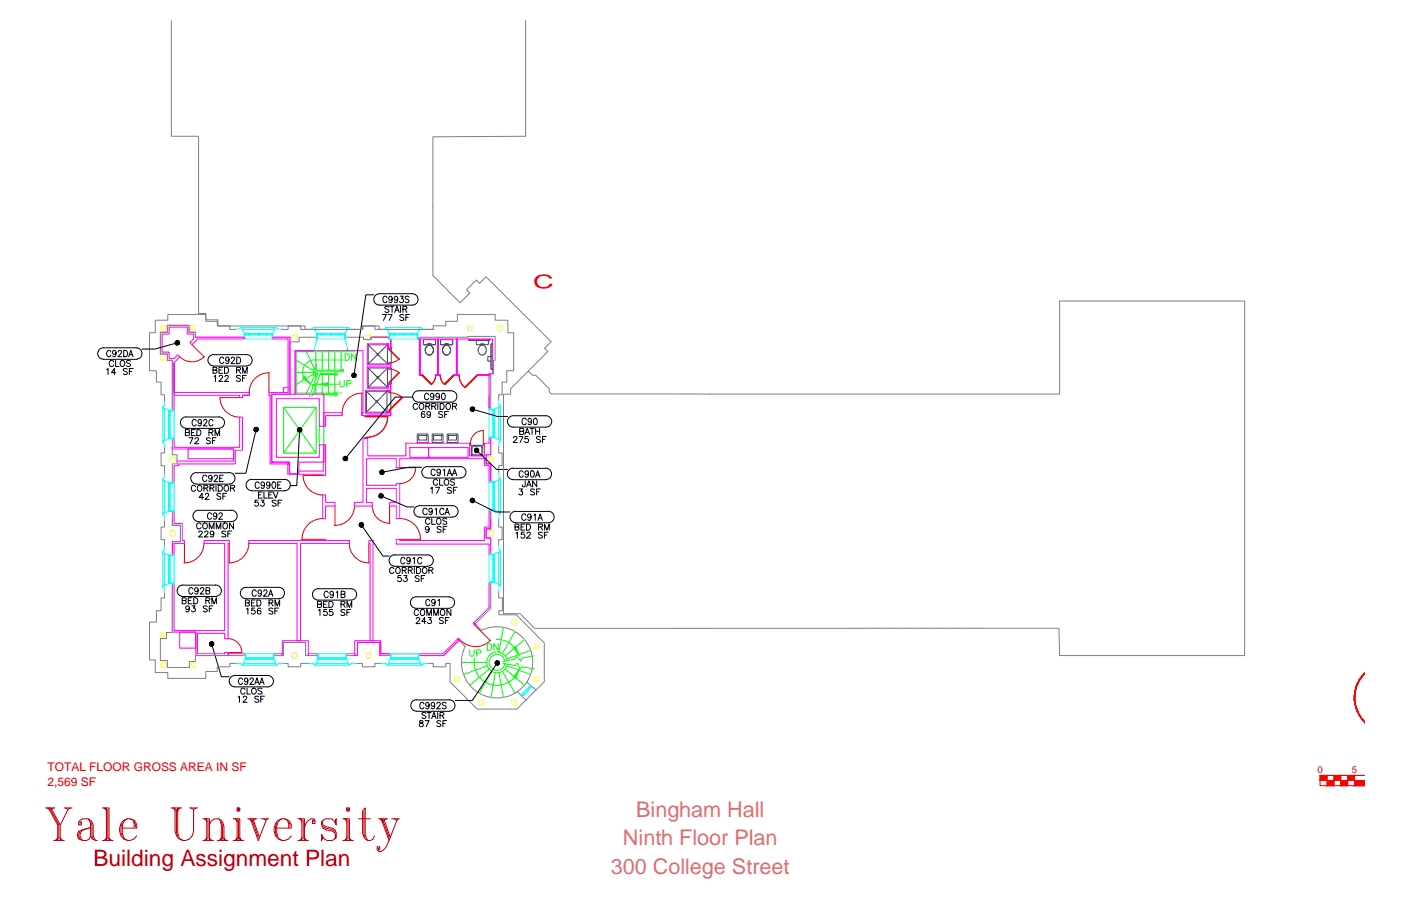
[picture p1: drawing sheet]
<svg xmlns="http://www.w3.org/2000/svg" width="432mm" height="279mm" viewBox="0 0 432 279" stroke-linecap="round" stroke-linejoin="round" font-family="sans-serif">
<defs><g id="words">
<text font-size="7" fill="#b80000" x="28.8" y="266.9">Building Assignment Plan</text>
<g font-size="6.6" fill="#dd6e6e">
<text x="196.1" y="252">Bingham Hall</text>
<text x="192" y="260.7">Ninth Floor Plan</text>
<text x="188.3" y="269.4">300 College Street</text>
</g>
<g font-size="3.7" fill="#f00">
<text x="14.6" y="237.7">TOTAL FLOOR GROSS AREA IN SF</text>
<text x="14.7" y="242.3">2,569 SF</text>
</g>
<g font-size="3" fill="#f00">
<text x="406" y="238.4">0</text>
<text x="416.7" y="238.4">5</text>
</g>
</g></defs>
<!-- layer: 0 -->
<g fill="#000" stroke="#000" stroke-width=".31">
<path d="M64.6 198.8l.2 .3 .4-.5zM65.2 198.6l-.1 .6-.3-.1zM65.2 198.6l-.1 .6h.3z"/>
<path d="M64.8 198.1l.4 .5-.1-.7zM64.8 198.1l.4 .5-.6-.2zM64.6 198.4v.4l.6-.2z"/>
<path d="M65.2 198.6l.2 .6 .3-.2zM65.2 198.6l.7 .1-.2 .3zM65.2 198.6l.7 .1v-.3z"/>
<path d="M65.2 198.6l.7-.2-.2-.3zM65.4 197.9l.3 .2-.5 .5zM65.1 197.9l.1 .7 .2-.7z"/>
</g>
<path d="M65.4 199.2l2.8 9.5h2.4" fill="none" stroke="#000" stroke-width=".31"/>
<!-- layer: A-WALL-INT -->
<g fill="none" stroke="#f0f" stroke-width=".31">
<path d="M49.4 102.5h2.2v-2.2h6.7v2.2h1.9v1.5h15.1v.5h-14.4l-1.7 1.8-.7-.7 1.2-1.1v-1.5h-2v-2.1h-5.6v2.1h-2.1v5.6h2.1v2h1.6l1.1-1.2 .6 .7-1.7 1.7v14.7h-.6v-15.4h-1.5v-1.9h-2.2zM84.1 104h5.3v17.6h-5.6v20.9h5.5v.6h-6v-21.2h-.4v-.9h5.9v-16.5h-4.7zM88.8 119.6h-1.4v1.4M89.4 105.4v16.2M96.9 108.1h-5.9v13.5v-13.5h20.9v19.2M107.1 107.7v.4M113.2 104.7h1.1v-.7h5.6h-5.6v.7M119.4 106.3v1h.3M119.7 106h-6.5v6.6h6.5v-.3h.8v1.2h-.8v-.3h-6.5v6.5h6.5v-1.3h.8v2.2h-.8v-.3h-7v7.1h6.9v-.3h.9v1.1h-7.1M119.7 118.6h.6v1.9h-.6M119.7 106v1.3h.8h-.8zM119.9 104v.5h.6h-.6z"/>
<path d="M120.3 104.5v2.8M120.3 112.3v1.2M120.5 104.5v2.8v-2.8M121.8 104.5h7v-.5v.5h23v10.7h-.6M129.3 115.7v-.1v.1M129.3 104.5v11.1h.1v-11.1v11.1h-.1zM129.3 115.6h.7v.1h-.7M134.3 115.6h1.4v.1h-1.4v-.1v.1h1.4v-.1zM134.3 115.6h.6M134.3 115.7h.6M134.9 104.5v11.1h.2v-11.1v11.1h-.2zM139.9 115.6l1.6-.1v.2h-1.6v-.1v.1h1.6v-.2z"/>
<path d="M139.9 115.7h.9M140.7 104.5v11h.1v-11v11h-.1zM140.8 115.5l-.9 .1M147.2 115.5h3.5h-3.5v.2h3.5h-3.5zM151.2 115.2h-.5v.9M151.2 115.2h-.5v10.5l.5 .3M151.2 115.2v.1M53.1 135.3h.6v2.7h20.2v-9.4h.8v10.2h-2.2v4.3h-17.4v.5h-1.4v5.2h-.6M53.1 138.5v-.5v.5h18.9v3.7h-17.4v.9M53.7 121h23.2v.9h-2.2v.7h-.8v-.7h-20.2zM58 138.5h14v3h-14zM76.9 121v.9h-2.2"/>
<path d="M83.8 121.6h16v9.9h-1.4v-8.5h-13.2v18h13.2v-3.9h1.4v5.4h-7.7v3.6h-2.8v-3.6h-5.5zM99.8 127.3h5.7v.9h-5.1v3.3h-.6zM105.5 127.3v.7M111.5 128.2v-.9h.4h-.4v.9h1.9M111.9 135.2h1.5v5.4h11.7v-3.9h19.6v3.9h4.6v-3.9h1.4v-1.7h.5v5.2h-1.4v2.9h1.4v5.4h-.5v-4.9h-1.4v-2.1h-26.1v2.7h-1.1v-2.7h-9.1v8.2h9.1v-.5h1.1v10.7h-1.1v-3.8h-2v-1.2h2v-4.3h-9.1v4.3h1.8v1.2h-5.5v-1.2h2.6zM113.4 128.2h.1M119.6 127.2h.7v.8l-7.1 .2M119.6 127.1h.9M126.3 138h5.8v3h-5.8zM132.1 138h12.2v3h-12.2zM150.7 122.1v4M53.1 157.7h.6v3.7h2.5v5.3h.6v.9h-3.1v3.6h-.6v-4.2h2.5v-5h-2.5"/>
<path d="M83.8 142.5h.7M88.7 143.1v3.1h10.8v.4h.9v-9.5h-.6l-.2 8.2h-7.5M89.3 143.1h-.6h.6v3M99.5 152.6h.9v2.3h2.8v1.2h-2.8v3.9h-.9zM131.6 141.5h.1M150.7 157.3v5.2h-1.4v4.2h-26.1v-.4h-1.1v1.5h28.6v3M151.2 157.3v5.8h-1.4v2.8h1.4M151.2 140.2h-1.4v2.9h1.4v5.4M62.9 166.7h7.8v.9h-.4v29.4h-1.1v-1.7h-8.3v6.3h8.3v-.4h1.1v1h-9.9v-7.3h-7.3v-14.9h.6v14.4h15.5v-26.8h-6.3zM96.9 166.7h3.5v-.4h-.9v.4h-22.8v.9h14.9v30h1v-30h15.1v-.9h-7.3M113.7 166.7h1.3v30.9h-.9v-30h-.4zM114.1 166.7h.9"/>
<path d="M151.2 179.7h-.5v7.7l-4.6 4.7 .4 .3M151.2 160.2v2.9h-1.4v2.8h1.4v4.9M55.4 194.9h5v5h-5zM87.3 198.1v4.1h-.3v-4.6h8v4.6v-.6h2.9v.6M90.7 198.1h3.5v4.1M141.1 197l.2-.2 .8 .8-.3 .2zM145.8 192.3l.3-.2 .7 .7-.2 .3zM70.3 202.2v-.6h5.3v.6M84.4 202.2v-.6h2.6v.6M106.8 202.2v-.6h2.5v.6M117.4 201.6h2.9v.6M117.4 201.7v-4.1h-8.1v4.6h.9v-4.1h6.8v4.1h.4"/>
<path d="M117.4 201.6h11.7M129.1 201.6h7.4l4.6-4.6 .4 .4-4.8 4.8h-7.6z"/>
</g>
<!-- layer: A-FLOR-PFIX -->
<g fill="none" stroke="#00f" stroke-width=".31">
<path d="M113.5 113.5h6.2M113.5 112.3h6.2M113.5 106.3h5.9l-2.7 2.8M116.3 116.3l-2.8-2.8v5.9l2.8-2.7M116.3 109.1l-2.8-2.8v6l2.8-2.8M116.7 116.7l2.7 2.7M116.7 109.5l2.8 2.8M119.4 113.5h1.2v4.9h-1.2zM119.4 107.3h1.2v5h-1.2zM119.5 113.5l-2.8 2.8M119.7 118.4h-.3v1h-5.9M131.1 108l.1 .5"/>
<path d="M131.1 108.5l.7 .9M131.1 107.4l-.1 .6M131.8 106.6l-.6 .8M131.9 106.6h.9M131.9 106.1l2.1 .2 .2-.2v-1.2l-.2-.2h-3.3l-.2 .2 .2 1.4 2.1-.2M132.8 106.6l.7 .8M132.8 109.4h-.9M133.5 107.4v1.2l-.7 .8M136.5 107.4v1.2M136.5 108.6l.7 .8M137.2 109.4h.9M137.2 106.1l2.1 .2 .2-1.4-.2-.2h-3.3l-.2 .2 .2 1.4 2.1-.2"/>
<path d="M138.5 106.9l.3 .5M138.5 106.9l-.6-.4h-.4l-.6 .3-.4 .6M138.5 109l-.4 .4M138.8 107.4l.1 .6M138.8 108.5l-.3 .5M138.8 108v.5M144.3 104.7l.4 .3h6M144.4 104.5v.2M144.6 104.7l6.1 .1M144.6 104.5v.2M147.4 107.4v1l.4 .6M147.7 106.9l.5-.3 .6-.1 .6 .3 .4 .6"/>
<path d="M147.7 109l.4 .4M147.8 106.9l-.3 .5M148.2 109.4h.9M148.2 106.1l2.1 .2 .2-.2v-1.2l-.2-.2h-3.3l-.2 .2 .2 1.4 2.1-.2M149.8 107.4l.1 .6M149.8 108.5l-.7 .9M149.8 108v.5M150.8 104.7l-.1 .1M150.8 104.5v.2M151 104.7l-.3 .3M151 104.5v.2M151.3 110h-.9v1.4h.9"/>
<path d="M151.7 114h.1M151.8 106.2l-.3 .1 .1 7.4h.2M151.8 105.9l-.3 .1-.2 .3v7.4l.3 .3M112.9 120.6l3 3.1M112.9 120.6v6.5M112.9 127.1h6.7M112.9 120.6h6.8M115.9 124.1l-3 3M116.3 124.1l3 3M119.3 120.6h1.2v6.5h-1.2zM119.3 120.6l-3 3.1M119.4 120.6h.1"/>
<path d="M128.6 134.2l.3-.4h2.7l.3 .4M128.6 134.2v2.3h3.4v-2.3M131.3 134.3l.2 .2v1l-.2 .2M131.3 134.3h-2.1l-.2 .2 .1 1.2h2.2M133.2 134.2l.3-.4 2.9 .1 .2 .3v2.3h-3.4v-2.3M133.8 134.3l-.2 .2 .2 1.2M133.8 134.3h2.2M133.8 135.7h2.2M135.9 134.3l.2 .2v1l-.2 .2M140.7 134.5l-2.3-.2-.2 .2 .1 1.2h2.2l.2-.2M140.7 134.5v1M140.8 133.8l.4 .4v2.3h-3.4v-2.3"/>
<path d="M140.8 133.8h-2.7l-.3 .4M145.2 137.3h3.6v3.2h-3.6zM145.5 138.1v2.1M148 137.6l.5 .5M148 137.6h-2l-.5 .5M148.5 138.1v2.1M145.2 140.2h3.6"/>
<circle cx="116.5" cy="116.4" r=".28"/>
<circle cx="116.5" cy="109.3" r=".28"/>
<circle cx="116.1" cy="123.8" r=".28"/>
<circle cx="147.1" cy="138.8" r=".19"/>
</g>
<!-- layer: A-DOOR -->
<g fill="none" stroke="#f00" stroke-width=".31">
<path d="M59.2 106.3l3.7 3.8M63 109.9a5.3 5.3 0 0 1-7.6 .1M82.9 115v6M83 115a6 6 0 0 0-6.2 6M119.8 113.5l.2 .3zM119.8 111.9l.2 .4zM119.8 107.3l.2 .3zM119.8 118.1l.2 .3zM120 113.8l1.6 .3 1.4 .9M123 114.9l-3.1 3.1 .1 .1 3.1-3.1M123 110.7l-1.4 .9-1.6 .3M123.1 110.7l-3.1-3.1-.1 .2 3.1 3.1"/>
<path d="M130 115.7l.2-.1 2.8 2.9zM134.3 115.7l-.4 1.6-1 1.3M135.7 115.7l.3 1.6 1 1.3M139.9 115.6l-2.8 3zM141.5 115.7l.4 1.8 .6 1.1 .8 1M143.2 119.5l4-3.8-.1-.1-3.9 3.9 3.9-3.9 .1 .1zM67.8 122.4a6 6 0 0 0 6 6.2M67.8 122.6h6.1M111.5 121.3v6M111.7 121.2a6 6 0 0 0-6.2 6.1M112.4 135.2v-.3h.7v.3M112.4 128.2v.3h.7v-.3"/>
<path d="M113.1 128.5h6.4M119.5 128.3a6.4 6.4 0 0 1-6.4 6.6M119.8 126.6h.3v.5h-.3zM119.8 120.6h.3v.5h-.3zM120.1 121.1l1.8 .3 2.2 1.2M123.9 122.5l-4 4 .2 .1 4-4M144.7 136.7h.4v.5h-.4M149 132.8v3.9M149.1 132.8a3.9 3.9 0 0 0-4.1 3.9M149.3 136.7h-.3v.5h.3M93.4 146.4a6 6 0 0 0 6 6.2M93.5 146.6h6"/>
<path d="M99.4 159.9a6.4 6.4 0 0 0-6.3 6.6M103.2 156v6.1M109.2 156a6 6 0 0 1-6.2 6M114.8 156a5.3 5.3 0 0 0 5.4 5.4M120.1 156.1v5.3M123.2 144.2h4.9M123.2 159.9a6.4 6.4 0 0 1 6.4 6.6M128.1 144a4.9 4.9 0 0 1-4.9 5.1M56.8 167.6v6M62.9 167.6a6 6 0 0 1-6.3 6M70.7 167.6v6M76.7 167.6a6 6 0 0 1-6.2 6"/>
<path d="M93.1 166.3h6.4M107.6 167.6a6 6 0 0 0 6.3 6M113.7 167.6v6M123.3 166.3h6.4M70.3 197a4.3 4.3 0 0 1 4.2 4.3M146.6 193.1l4.5 4.5M151.2 197.4a6.4 6.4 0 0 1-9.1 .2M70.3 201.2h4.3"/>
</g>
<!-- layer: A-FLOR-STRS -->
<g fill="none" stroke="#0f0" stroke-width=".31">
<path d="M91.3 114.8h5.5M91.3 111.1l5.3 3.2M94.3 108.1l2.7 5.8M96.6 113.9h.8v.8h-.8zM96.6 115h.8v.7h-.8zM96.6 115.4l-5.3 3.2M96.8 114.7v.3M97 115.7l-2.7 5.9M97 111a3.8 3.8 0 0 0-3.3 5.5M97.1 111h8.9M97.2 114.7v.3M97.4 108.1v5.8v-1.5"/>
<path d="M97.4 118.5h.1M97.4 115.7v1.2M97.4 118.8v2.8M97.4 114.5h7.7M97.4 115.5h.5M97.4 115.2h.5M98.1 114.9l-1.2 3.1 .5 .5-1.3 .2 .4 .5-1.1 3.1M98.6 115.5h4.6v6.1h-3.4M98.7 115.2h4.5M98.8 114.9l-1.2 3.3 .4 .4-1.2 .3 .4 .5-1.1 2.9M99.3 108.1v6.1M99.3 115.5v6.1"/>
<path d="M101.2 108.1v6.1M101.2 115.5v6.1M103.2 115h.7v.7h-.7zM103.2 108.1v6.1M105.1 113.9h.8v.8h-.8zM105.1 108.1v6.1h-7.7M106.1 117.3v1.5l-.6 .6-.4-.2-.3-.4v-1.4M106.4 109.1h.6a1.07 1.07 0 0 1 .7 1 1.07 1.07 0 0 1-.7 1h-.6zM106.9 118.4l1.2-.2v-.7l-1.3-.2 .1 2M109.2 108.5h-17.9v12.7h4.5M109.7 109.1v2l-1.3-2v2M87.4 125.6l10 14.1v-14.1l-10 14.1"/>
<path d="M87.4 125.6v14.1M87.4 139.7h10M87.4 125.6h10M96.5 121.2h8.8M98.4 131.5v5.6M99.8 131.5v5.6M99.8 121.8h3.4M103.2 121.3h.7v.7h-.7z"/>
</g>
<!-- layer: A-COLS -->
<g fill="none" stroke="#ff0" stroke-width=".31">
<path d="M49.6 109.7h1.5v1.4h-1.5zM49.6 100.5h1.5v1.5h-1.5zM58.8 100.5h1.4v1.5h-1.4zM90.1 103.3h1.4v1.4h-1.4zM112.9 103.3h1.4v1.4h-1.4zM144.2 100.5h1.4v1.5h-1.4zM153.3 100.5h1.4v1.5h-1.4zM52.4 141h1.4v1.4h-1.4zM150.6 141h1.4v1.4h-1.4zM52.4 163.8h1.4v1.4h-1.4zM150.6 163.8h1.4v1.4h-1.4zM49.6 195.1h1.5v1.4h-1.5z"/>
<path d="M49.6 204.2h1.5v1.4h-1.5zM58.8 204.2h1.4v1.4h-1.4zM90.1 201.5h1.4v1.3h-1.4zM112.9 201.5h1.4v1.3h-1.4z"/>
</g>
<!-- layer: A-GLAZ -->
<g fill="none" stroke="#0ff" stroke-width=".31">
<path d="M74 101.4l-1.4 .2M74.4 101h10.6M74.7 101.4l.7 1.4v1.7h8.5v-1.7l.7-1.4M74.7 101.4l-.4-.4-.3 .4M74.7 101.6h9.9M75.3 102.8h.1v1.7h-.1zM75.4 102.8h.2v.5h-.2zM75.6 103.1h1.2M75.6 102.8h8.1M75.6 103.3h8.1M76.8 102.8h.2v.5h-.2zM77 103.1h2.6"/>
<path d="M79.6 102.8h.1v.5h-.1zM79.7 103.1h2.6M82.3 102.8h.2v.5h-.2zM82.5 103.1h1.2M83.7 102.8h.2v.5h-.2zM83.9 102.8h.2v1.7h-.2zM85.3 101.4l-.3-.4-.4 .4M85.3 101.4l1.5 .2M96.3 101.4l-1.4 .2M96.7 101h10.6M97.1 101.4l.7 1.4v1.7h8.5v-1.7l.7-1.4M97.1 101.4l-.4-.4-.4 .4"/>
<path d="M97.1 101.6h9.9M97.6 102.8h.2v1.7h-.2zM97.6 104.5l-.7 3.6M97.8 102.8h.1v.5h-.1zM97.9 103.1h1.3M97.9 102.8h8.2M97.9 103.3h8.2M99.2 102.8h.1v.5h-.1zM99.3 103.1h2.6M101.9 102.8h.2v.5h-.2zM102.1 103.1h2.6M104.7 102.8h.1v.5h-.1z"/>
<path d="M104.8 103.1h1.3M106.1 102.8h.2v.5h-.2zM106.3 102.8h.2v1.7h-.2zM106.5 104.5l.6 3.2M107.7 101.4l-.4-.4-.3 .4M107.7 101.4l1.4 .2M118.7 101.4l-1.4 .2M119.1 101h10.6M119.4 101.4l.5 1.4h.2v1.7h8.5v-1.7h.2l.5-1.4M119.4 101.4l-.4-.4-.3 .4M119.4 101.6h9.9M119.9 102.8h.2v1.7h-.2z"/>
<path d="M120.1 102.8h.2v.5h-.2zM120.3 103.1h1.2M120.3 102.8h8.1M120.3 103.3h8.1M121.5 102.8h.2v.5h-.2zM121.7 103.1h2.6M124.3 102.8h.1v.5h-.1zM124.4 103.1h2.6M127 102.8h.2v.5h-.2zM127.2 103.1h1.2M128.4 102.8h.2v.5h-.2zM128.6 102.8h.2v1.7h-.2z"/>
<path d="M130 101.4l-.3-.4-.4 .4M130 101.4l1.4 .2M50.2 125.6v10.6M50.5 125.2l-.3 .2 .1 .5 1.6 .7h1.8v8.6h-1.8l-1.2 .7h-.4l-.1 .5 .3 .2M50.5 136.6l.2 1.4M50.7 123.8l-.2 1.5M50.7 125.9v10M51.9 135.2h1.8v.1h-1.8zM51.9 126.5h1.8v.1h-1.8zM51.9 135h.5v.2h-.5zM51.9 133.5h.5v.3h-.5zM51.9 128.1h.5v.2h-.5z"/>
<path d="M51.9 126.6h.5v.2h-.5zM51.9 130.8h.5v.2h-.5zM51.9 126.8v8.2M52.2 126.8v1.3M52.2 128.3v2.5M52.2 131v2.5M52.2 133.8v1.2M52.4 126.8v8.2M150.7 126.1h1.8v.2h-1.8zM150.7 134.8h1.8v.2h-1.8zM151.9 126.3h.6v.2h-.6zM151.9 127.7h.6v.2h-.6z"/>
<path d="M151.9 133.2h.6v.2h-.6zM151.9 134.6h.6v.2h-.6zM151.9 130.5h.6v.1h-.6zM151.9 126.5v8.1M152.2 126.5v1.2M152.2 127.9v2.6M152.2 130.6v2.6M152.2 133.4v1.2M152.5 126.5v8.1M153.7 123.5l.1 1.4a.37 .37 0 0 1 .4 .4 .37 .37 0 0 1-.5 .3l-1.2 .7h-1.8v8.5h1.8l1.2 .7a.37 .37 0 0 1 .5 .3 .37 .37 0 0 1-.4 .4l-.1 1.5M153.7 125.6v9.9M154.2 125.3v10.6"/>
<path d="M50.2 147.9v10.7M50.5 147.6l-.3 .1 .1 .5 1.6 .8h1.8v8.5h-1.8l-1.4 .7M50.5 158.2l-.4 .3 .4 .4M50.5 158.9l.2 1.4M50.7 146.2l-.2 1.4M50.7 148.3v9.9M51.9 157.5h1.8v.2h-1.8zM51.9 148.8h1.8v.2h-1.8zM51.9 157.3h.5v.2h-.5zM51.9 155.9h.5v.2h-.5zM51.9 150.4h.5v.2h-.5zM51.9 149h.5v.2h-.5z"/>
<path d="M51.9 153.2h.5v.2h-.5zM51.9 149.2v8.1M52.2 149.2v1.2M52.2 150.6v2.6M52.2 153.4v2.5M52.2 156.1v1.2M52.4 149.2v8.1M150.7 148.5h1.8v.2h-1.8zM150.7 157.2h1.8v.1h-1.8zM151.9 148.7h.6v.1h-.6zM151.9 150.1h.6v.1h-.6zM151.9 155.6h.6v.1h-.6z"/>
<path d="M151.9 157h.6v.2h-.6zM151.9 152.8h.6v.2h-.6zM151.9 148.8v8.2M152.2 148.8v1.3M152.2 150.2v2.6M152.2 153v2.6M152.2 155.7v1.3M152.5 148.8v8.2M153.7 145.8l.1 1.4a.37 .37 0 0 1 .4 .4 .37 .37 0 0 1-.5 .3l-1.2 .8h-1.8v8.5h1.8l1.2 .6a.37 .37 0 0 1 .5 .4 .37 .37 0 0 1-.4 .4l-.1 1.4M153.7 147.9v9.9M154.2 147.6v10.6M50.2 170.3v10.6"/>
<path d="M50.5 169.9l-.3 .2 .1 .5 1.6 .8h1.8v8.5h-1.8l-1.4 .7M50.7 168.5l-.2 1.5M50.7 170.6v10M51.9 179.9h1.8v.1h-1.8zM51.9 171.2h1.8v.2h-1.8zM51.9 179.7h.5v.2h-.5zM51.9 178.3h.5v.2h-.5zM51.9 172.8h.5v.2h-.5zM51.9 171.4h.5v.1h-.5zM51.9 175.5h.5v.2h-.5zM51.9 171.5v8.2M52.2 171.5v1.3"/>
<path d="M52.2 173v2.5M52.2 175.7v2.6M52.2 178.5v1.2M52.4 171.5v8.2M150.7 170.8h1.8v.2h-1.8zM150.7 179.5h1.8v.2h-1.8zM151.9 171h.6v.2h-.6zM151.9 172.4h.6v.2h-.6zM151.9 177.9h.6v.2h-.6zM151.9 179.4h.6v.1h-.6zM151.9 175.2h.6v.1h-.6zM151.9 171.2v8.2"/>
<path d="M152.2 171.2v1.2M152.2 172.6v2.6M152.2 175.3v2.6M152.2 178.1v1.3M152.5 171.2v8.2M153.7 168.2l.1 1.4a.37 .37 0 0 1 .4 .4 .37 .37 0 0 1-.5 .3l-1.2 .7h-1.8v8.5h1.8l1.2 .7a.37 .37 0 0 1 .5 .3 .37 .37 0 0 1-.4 .4l-.1 1.5M153.7 170.3v9.9M154.2 170v10.6M50.5 180.5l-.4 .4 .4 .4M50.5 181.3l.2 1.4M72.9 204.6l1.5 .1v.3l.3 .1 .3-.1 .8-1.6v-1.8h8.5v1.8l.7 1.4M74.7 205.1h10.6"/>
<path d="M75 204.6h10M75.6 201.6h.2v1.8h-.2zM75.8 202.8h.1v.6h-.1zM75.9 203.1h1.3M75.9 203.4h8.2M75.9 202.8h8.2M77.2 202.8h.2v.6h-.2zM77.4 203.1h2.5M79.9 202.8h.2v.6h-.2zM80.1 203.1h2.6M82.7 202.8h.2v.6h-.2zM82.9 203.1h1.2"/>
<path d="M84.1 202.8h.2v.6h-.2zM84.3 201.6h.1v1.8h-.1zM87.1 204.6l-1.4 .1-.4 .4-.4-.3M95.3 204.6l1.4 .1v.3l.3 .1 .3-.1 .8-1.6v-1.8h8.5v1.8h.2l.6 1.6 .3 .1 .3-.4 1.5-.1M97.1 205.1h10.6M97.4 204.6h9.9M97.9 201.6h.2v1.8h-.2zM98.1 202.8h.2v.6h-.2zM98.3 203.1h1.3M98.3 203.4h8.2M98.3 202.8h8.2M99.6 202.8h.1v.6h-.1z"/>
<path d="M99.7 203.1h2.6M102.3 202.8h.2v.6h-.2zM102.5 203.1h2.5M105 202.8h.2v.6h-.2zM105.2 203.1h1.3M106.5 202.8h.1v.6h-.1zM106.6 201.6h.2v1.8h-.2zM117.6 204.6l1.5 .1v.3l.3 .1 .3-.1 .8-1.6v-1.8h8.5v1.8h.1l.6 1.6 .3 .1 .4-.4 1.4-.1M119.4 205.1h10.6M119.7 204.6h10M120.3 201.6h.2v1.8h-.2zM120.5 202.8h.1v.6h-.1z"/>
<path d="M120.6 203.1h1.3M120.6 203.4h8.2M120.6 202.8h8.2M121.9 202.8h.2v.6h-.2zM122.1 203.1h2.5M124.6 202.8h.2v.6h-.2zM124.8 203.1h2.6M127.4 202.8h.1v.6h-.1zM127.5 203.1h1.3M128.8 202.8h.2v.6h-.2zM129 201.6h.1v1.8h-.1zM160.6 214.4l.1-.2 .5 .5-.1 .2"/>
<path d="M163.2 211.6l-2.5 2.6M163.4 211.4l-.2 .2 .5 .5 .2-.2M163.5 211.8l-2.5 2.6M163.7 212.1l-2.5 2.6"/>
</g>
<!-- layer: A-WALL-EXTR -->
<g fill="none" stroke="#808080" stroke-width=".31">
<path d="M72.6 101.6h-1.7v-1.1h-3.9v-1.4h-3.6v-2.1h-11.7v1.7h-3.8v3.9h-1.8v11.7h2.1v3.5h1.4v3.9h1.1v2.1M75.3 104h-15.1v-1.5h-1.9v-2.2h-6.7v2.2h-2.2v6.7h2.2v1.9h1.5v15.4M84.1 104h5.3v1.4h2.8v-1.4h5.4M86.8 101.6h2v-1.1h3.9v1.1h2.2M106.5 104h5.5v.7h2.3v-.7h5.6M109.1 101.6h2.6v-1.1h3.9v1.1h1.7M128.8 104h15.4v-.3h8.4v7.4h-.5v4.2h-.9M131.4 101.6h2.1v-1.1h3.9v-1.4h3.6v-2.1h11.6v1.7h3.9v3.9h1.8v11.7h-2.1v3.5h-1.4v3.9h-1.1v1.8M151.2 115.2v10.8M50.7 138v1.7h-1.1v3.9h1.1v2.6M53.1 135.3v4.9h1.5v2M151.2 135v5.2h-1.4v2.9h1.4v5.4"/>
<path d="M153.7 137.7v2h1.1v3.9h-1.1v2.2M53.1 157.7v4.3M54.6 143.1h-1.5v5.7M150.7 157.3h.5v5.8h-1.4v2.8h1.4v4.9l-.6-.2M50.7 160.3v2.2h-1.1v3.9h1.1v2.1M53.1 160.2v1.8h2.5v5h-2.5v4.2M151.2 179.7v7.9l-4.7 4.8 1.9 2M153.7 160v2.5h1.1v3.9h-1.1v1.8M50.7 182.7v1.7h-1.1v3.9h-1.4v3.5h-2.1v11.7h1.8v3.9h3.8v1.8h11.7v-2.1h3.6v-1.5h3.9v-1h2M53.1 180v15.1h-1.8v1.8h-1.9v6.8h2.2v2.2h6.8v-1.9h1.8v-1.8h15.4M87.3 198.1h3.4M148.4 194.4a11 11 0 0 1 15.7 8.2 11 11 0 0 1-12.6 12.5 11 11 0 0 1-8.1-15.7l-1.9-2-4.8 4.8h-7.6"/>
<path d="M153.7 182.4v2h1.1v3.9h-1v1.3h5.3l8.7 8.7v12l-5.7 5.6M84.4 202.2h2.9v-4.1h6.9v4.1h3.7M87.1 204.6h1.7v1h3.9v-1h2.6M106.8 202.2h3.4v-4.1h6.8v4.1h3.3M109.5 204.6h2.2v1h3.9v-1h2M131.8 204.6h1.7v1h3.9v-1h1.3v5.7l8.4 8.4h12.2l2.8-2.8M159.5 213.3l2.6 2.6M162.4 210.4l2.8 2.4"/>
</g>
<!-- layer: A-PFLR-SYMB -->
<path d="M165.1 85.5l.9-.6 .9-.2 1.2-.1 1.1 .3 1 .9-.8 .2-.5-.6-.7-.3-1.5 .1-1 .8-.1 1.4 .6 .8 1 .3 1.5-.2 .7-.9 .9 .3-.6 .7-.9 .5-1.5 .1-1.5-.3-.8-.7-.3-.8v-1z" fill="#f00"/>
<!-- layer: A-FLOR-STRS -->
<g fill="#0f0" stroke="#0f0" stroke-width=".31">
<path d="M98.3 118.5l2.7-.4v.9z"/>
<path d="M93.9 116l1.5 2.2-2.1-1.6z"/>
<path d="M158.2 199.8l.7-.4 1 2.5z"/>
<path d="M159.9 206.7l-1 2.5-.8-.5z"/>
</g>
<g fill="none" stroke="#0f0" stroke-width=".31">
<path d="M101 118.5h3.1M150.2 198.5h.7a1.06 1.06 0 0 1 .7 1 1.06 1.06 0 0 1-.7 1h-.7zM152.9 197.2a7.1 7.1 0 0 1 7 4.7M153.5 198.5v2l-1.3-2v2M155.1 193.5l-1.3 7.7M158.7 194.8l-3.9 6.7M161.7 197.3l-6 5M142.3 204.3h7.8M144.8 200.4l.1 1.7 .5 .3 .4-.1 .3-.5v-1.4M146.3 202.9a7.1 7.1 0 0 0 5 8.2 7.1 7.1 0 0 0 8.6-4.4M146.9 201.4l1.2-.2v-.6l-1.2-.2v2M150.2 205.3l-7.3 2.7"/>
<path d="M150.8 206.3l-6 5M151.6 207l-3.9 6.8M152.7 207.4l-1.4 7.7M153.8 207.4l1.3 7.7M154.8 207l3.9 6.8M155 204.6l3.8 .7 .7-.8 .7 1.9 .7-.8 3.8 .7M155.6 203.8a2.43 2.43 0 0 0-3.7-1.6 2.43 2.43 0 0 0 0 4.1 2.43 2.43 0 0 0 3.7-1.6M155.7 206.3l6 5M156.2 205.3l7.4 2.7M156.4 203.7a3.2 3.2 0 0 0-4.9-2.1 3.2 3.2 0 0 0 0 5.3 3.2 3.2 0 0 0 4.9-2.1M163.6 200.6l-7.4 2.6M164.7 202.3l-3.8 .6-.4 1-1.3-1.6-.4 1-3.8 .7"/>
</g>
<!-- layer: A-COLS -->
<path d="M157.6 191.2h1.5v1.4h-1.5zM164.9 198.4h1.4v1.4h-1.4zM140.2 208.6h1.4v1.4h-1.4zM147.5 215.9h1.4v1.4h-1.4zM157.6 215.9h1.5v1.4h-1.5zM164.9 208.6h1.4v1.4h-1.4z" fill="none" stroke="#ff0" stroke-width=".31"/>
<!-- layer: 0 -->
<g fill="#000" stroke="#000" stroke-width=".31">
<path d="M54 105.9l.2 .3 .4-.5zM54.2 106.2l.4-.5-.1 .7zM54.6 105.7l-.1 .7h.3z"/>
<path d="M54.2 105.3l.4 .4-.1-.6zM54.2 105.3l.4 .4-.6-.1zM54 105.6v.3l.6-.2z"/>
<path d="M54.6 105.7l.2 .7 .3-.2zM54.6 105.7l.7 .2-.2 .3zM54.6 105.7l.7 .2v-.4z"/>
<path d="M55.1 105.2l-.5 .5 .7-.2zM54.8 105.1l.3 .1-.5 .5zM54.5 105.1l.1 .6 .2-.6z"/>
<path d="M108.4 115.6l.1 .4 .6-.2zM108.5 116l.6-.2-.4 .5zM109.1 115.8l-.4 .5 .3 .1z"/>
<path d="M109.1 115.8l-.1 .6h.3zM109.1 115.8l.5 .3-.3 .3zM109.1 115.8l.5 .3 .2-.2z"/>
<path d="M108.9 115.1l.2 .7 .1-.7zM108.6 115.3l.3-.2 .2 .7zM108.6 115.3l-.2 .3 .7 .2z"/>
<path d="M109.1 115.8l.7 .1-.1-.4zM109.5 115.2l.2 .3-.6 .3zM109.2 115.1l-.1 .7 .4-.6z"/>
<path d="M78.3 132.3v.4l.6-.2zM78.3 132.7l.6-.2-.4 .5zM78.9 132.5l-.4 .5 .3 .1z"/>
<path d="M78.9 132.5l-.1 .6h.3zM78.9 132.5l.5 .4-.3 .2zM78.9 132.5l.5 .4 .2-.3z"/>
<path d="M78.7 131.9l.2 .6 .2-.7zM78.4 132l.3-.1 .2 .6zM78.4 132l-.1 .3 .6 .2z"/>
<path d="M78.9 132.5l.7 .1v-.3zM79.4 132l.2 .3-.7 .2zM79.1 131.8l-.2 .7 .5-.5z"/>
<path d="M91.8 132.2l.6 .4-.7-.1zM91.8 132.2l.6 .4-.3-.6zM92.1 132l.3-.1v.7z"/>
<path d="M92.4 132.6l-.1 .7-.3-.2zM91.8 132.9l.2 .2 .4-.5zM91.7 132.5l.7 .1-.6 .3z"/>
<path d="M92.4 131.9l.3 .1-.3 .6zM92.7 132l-.3 .6 .5-.3zM92.4 132.6l.5-.3 .1 .3z"/>
<path d="M92.4 132.6h.6l-.1 .4zM92.4 132.6l.3 .6 .2-.2zM92.4 132.6l.3 .6-.4 .1z"/>
<path d="M145 126v.4l.6-.2zM145 126.4l.6-.2-.5 .4zM145.6 126.2l-.5 .4 .3 .2z"/>
<path d="M145.6 126.2l-.2 .6h.4zM145.6 126.2l.5 .4-.3 .2zM145.6 126.2l.5 .4 .1-.2z"/>
<path d="M145.4 125.5l.2 .7 .2-.7zM145.1 125.7l.3-.2 .2 .7zM145.1 125.7l-.1 .3 .6 .2z"/>
<path d="M145.6 126.2l.6 .2v-.4zM145.6 126.2l.5-.5 .1 .3zM145.8 125.5l-.2 .7 .5-.5z"/>
<path d="M146.4 138.5l-.2 .3 .7 .1zM146.2 138.8l.7 .1-.7 .2zM146.2 139.1l.2 .3 .5-.5z"/>
<path d="M146.9 138.9l-.5 .5 .3 .2zM146.9 138.9l.2 .6-.4 .1zM146.9 138.9l.2 .6 .2-.2z"/>
<path d="M146.9 138.9l.4 .4 .2-.2zM146.9 138.9l.6-.2v.4zM146.9 138.9l.6-.2-.2-.3z"/>
<path d="M147.1 138.2l-.2 .7 .4-.5zM146.7 138.2h.4l-.2 .7zM146.4 138.5l.5 .4-.2-.7z"/>
<path d="M105.9 141l-.1 .3 .7 .1zM105.8 141.3l.7 .1-.7 .2zM105.8 141.6l.2 .3 .5-.5z"/>
<path d="M106.5 141.4l-.5 .5 .4 .2zM106.5 141.4l.2 .6-.3 .1zM106.5 141.4l.2 .6 .3-.2z"/>
<path d="M106.5 140.7v.7l.4-.5zM106.2 140.8l.3-.1v.7zM105.9 141l.6 .4-.3-.6z"/>
<path d="M106.5 141.4l.5 .4 .1-.3zM106.5 141.4l.6-.2v.3zM106.9 140.9l-.4 .5 .6-.2z"/>
<path d="M116.8 152.7v.3l.6-.1zM116.8 153l.6-.1-.5 .4zM116.9 153.3l.3 .2 .2-.6z"/>
<path d="M117.1 145.7l.1 .3 .5-.4zM117.2 146l.5-.4-.2 .6zM117.7 145.6l-.2 .6 .3 .1z"/>
<path d="M117.4 152.9l-.2 .6 .3 .1zM117.4 152.9l.4 .5-.3 .2zM117.4 152.9l.4 .5 .3-.2z"/>
<path d="M117.3 145.1l.4 .5-.1-.6zM117.3 145.1l.4 .5-.6-.2zM117.1 145.4v.3l.6-.1z"/>
<path d="M117.3 152.3l.1 .6 .3-.6zM117 152.4l.3-.1 .1 .6zM117 152.4l-.2 .3 .6 .2z"/>
<path d="M117.7 145.6l.1 .7 .3-.2zM117.7 145.6l.6 .2-.2 .3zM117.7 145.6l.6 .2v-.3z"/>
<path d="M117.4 152.9l.7 .3v-.3zM117.4 152.9l.6-.4 .1 .4zM117.7 152.3l-.3 .6 .6-.4z"/>
<path d="M117.7 145.6l.6-.1-.1-.3zM117.9 145l.3 .2-.5 .4zM117.6 145l.1 .6 .2-.6z"/>
<path d="M145 154l-.1 .4 .7-.1zM144.9 154.4l.7-.1-.5 .4zM145.1 154.7l.2 .2 .3-.6z"/>
<path d="M145.6 154.3l-.3 .6 .4 .1zM145.6 154.3l.4 .6-.3 .1zM145.6 154.3l.4 .6 .2-.3z"/>
<path d="M145.6 153.7v.6l.3-.6zM145.2 153.8l.4-.1v.6zM145.2 153.8l-.2 .2 .6 .3z"/>
<path d="M145.6 154.3l.6 .3 .1-.3zM145.6 154.3l.6-.3 .1 .3zM145.9 153.7l-.3 .6 .6-.3z"/>
<path d="M110.8 162.2l.3 .3 .3-.6zM111.4 161.9v.6h-.3zM111.4 161.9v.6l.3-.1z"/>
<path d="M111 161.3l-.2 .3 .6 .3zM110.8 161.6l.6 .3-.7 .1zM110.7 162l.1 .2 .6-.3z"/>
<path d="M111.4 161.9l.3 .5 .3-.2zM111.4 161.9l.6-.1v.4zM111.4 161.9l.6-.1-.1-.3z"/>
<path d="M111.7 161.3l-.3 .6 .5-.4zM111.3 161.2l.4 .1-.3 .6zM111 161.3l.4 .6-.1-.7z"/>
<path d="M152.7 204.1l-.1 .3 .7 .1zM152.6 204.4l.7 .1-.6 .3zM152.7 204.8l.2 .2 .4-.5z"/>
<path d="M153.3 204.5l-.4 .5 .3 .1zM153.3 204.5l.3 .5-.4 .1zM153.3 204.5l.3 .5 .2-.2z"/>
<path d="M153.3 203.8v.7l.3-.6zM153 203.9l.3-.1v.7zM153 203.9l-.3 .2 .6 .4z"/>
<path d="M153.3 204.5l.5 .3 .1-.3zM153.3 204.5l.6-.3v.3zM153.6 203.9l-.3 .6 .6-.3z"/>
</g>
<path d="M115.2 90.9h-2.4l-3.6 24.2M54 105.9l-6.3 1.7h-3.9M78.8 133.1l-3 12.9h-3.3M92.3 133.3l-.8 16.5h-2M127.2 122.5h-5.4l-14.9 18.4M146.2 126.4l7.1 2h3.1M147.3 139.3l5.8 5.5h3.3M118.1 153.2l7.3 3.1h2.2M130 144.1h-4l-7.7 1.4M146.2 154.6l6.6 3.3h4.4M111.7 162.4l6.3 9.1h2M152.9 205l-7.3 11h-5.3" fill="none" stroke="#000" stroke-width=".31"/>
<!-- layer: A-FLOR-ROOM -->
<g fill="none" stroke="#000" stroke-width=".31">
<path d="M127.1 90.6a1.76 1.76 0 0 1 1.7 1.7 1.76 1.76 0 0 1-1.7 1.8h-10.1a1.76 1.76 0 0 1-1.8-1.8 1.76 1.76 0 0 1 1.8-1.7h10.1M30.6 107.8l1.3-.5h10.1a1.78 1.78 0 0 1 1.8 1.7 1.78 1.78 0 0 1-1.8 1.8h-10.1a1.76 1.76 0 0 1-1.6-1.1 1.76 1.76 0 0 1 .3-1.9zM65.8 109.3a1.76 1.76 0 0 0-1.7 1.8 1.76 1.76 0 0 0 1.7 1.7M65.9 109.4l10.1-.1a1.76 1.76 0 0 1 1.7 1.8 1.76 1.76 0 0 1-1.8 1.7l-10 .1M57.3 132.1h10.2M57.4 128.6a1.76 1.76 0 0 0-1.8 1.7 1.76 1.76 0 0 0 1.8 1.8M57.4 128.6h10.1M67.4 128.6a1.76 1.76 0 0 1 1.8 1.7 1.76 1.76 0 0 1-1.8 1.8M127.7 121l1.3-.5h10.1a1.76 1.76 0 0 1 1.7 1.8 1.76 1.76 0 0 1-1.7 1.7h-10.1a1.76 1.76 0 0 1-1.7-1.1 1.76 1.76 0 0 1 .4-1.9zM156.9 128.7l1.3-.5h10.1a1.76 1.76 0 0 1 1.7 1.8 1.76 1.76 0 0 1-1.7 1.7h-10.1a1.76 1.76 0 0 1-1.7-1.1 1.76 1.76 0 0 1 .4-1.9zM60.5 145.7a1.76 1.76 0 0 0-1.7 1.8 1.76 1.76 0 0 0 1.7 1.8M60.6 149.3h10.1"/>
<path d="M60.6 145.8h10.1M61.2 157.3a1.76 1.76 0 0 0-1.7 1.8 1.76 1.76 0 0 0 1.7 1.8h10.2a1.78 1.78 0 0 0 1.7-1.8 1.78 1.78 0 0 0-1.8-1.8M61.2 157.4h10.2M70.7 145.7a1.76 1.76 0 0 1 1.7 1.8 1.76 1.76 0 0 1-1.7 1.8M77.6 151.4h10.1M77.6 147.8a1.76 1.76 0 0 0-1.8 1.8 1.76 1.76 0 0 0 1.8 1.7M77.6 147.9h10.1M87.7 147.8a1.76 1.76 0 0 1 1.8 1.8 1.76 1.76 0 0 1-1.8 1.7M129.4 159.5h10.1M131.7 143.9a1.76 1.76 0 0 0-1.7 1.7 1.76 1.76 0 0 0 1.7 1.8h10.2a1.78 1.78 0 0 0 1.7-1.8 1.78 1.78 0 0 0-1.7-1.7M131.8 143.9h10.1M139.4 159.5a1.76 1.76 0 0 0 1.8-1.8 1.76 1.76 0 0 0-1.7-1.8h-10.2a1.76 1.76 0 0 0-1.7 1.8 1.76 1.76 0 0 0 1.7 1.8"/>
<path d="M158.1 147.9h10.2M158.9 157.7a1.76 1.76 0 0 0-1.7 1.7 1.76 1.76 0 0 0 1.7 1.8M158.9 157.7h10.2M168.2 147.9a1.74 1.74 0 0 0 1.8-1.7 1.74 1.74 0 0 0-1.7-1.8h-10.2a1.76 1.76 0 0 0-1.7 1.7 1.76 1.76 0 0 0 1.7 1.8M169 157.7a1.76 1.76 0 0 1 1.8 1.7 1.76 1.76 0 0 1-1.8 1.8M121.7 174.7h10.1M131.8 171.1a1.76 1.76 0 0 1 1.7 1.8 1.76 1.76 0 0 1-1.7 1.7M131.8 171.1h-10.1a1.76 1.76 0 0 0-1.8 1.8 1.76 1.76 0 0 0 1.8 1.7M158.9 161.2h10.2M56.4 180.4a1.76 1.76 0 0 0-1.8 1.8 1.76 1.76 0 0 0 1.8 1.7M56.4 184h10.1M56.4 180.5h10.1"/>
<path d="M66.5 180.4a1.76 1.76 0 0 1 1.7 1.8 1.76 1.76 0 0 1-1.7 1.7M85.9 181.1a1.76 1.76 0 0 1 1.8 1.8 1.76 1.76 0 0 1-1.8 1.7M86 181.1h-10.2a1.76 1.76 0 0 0-1.7 1.8 1.76 1.76 0 0 0 1.7 1.7h10.2M96.8 182.1l1.3-.5h10.1a1.76 1.76 0 0 1 1.7 1.7 1.76 1.76 0 0 1-1.7 1.8h-10.1a1.76 1.76 0 0 1-1.7-1.1 1.76 1.76 0 0 1 .4-1.9zM128.2 184.1a1.76 1.76 0 0 0-1.7 1.7 1.76 1.76 0 0 0 1.7 1.8M128.3 184.1h10.1a1.76 1.76 0 0 1 1.7 1.7 1.76 1.76 0 0 1-1.8 1.8M128.3 187.6h10.1M72.4 211.8h10.1a1.76 1.76 0 0 0 1.8-1.7 1.76 1.76 0 0 0-1.8-1.8h-10.1a1.76 1.76 0 0 0-1.8 1.8 1.76 1.76 0 0 0 1.8 1.7M128.4 219.4h10.1M138.5 219.3a1.74 1.74 0 0 0 1.7-1.7 1.74 1.74 0 0 0-1.7-1.8h-10.1a1.76 1.76 0 0 0-1.8 1.8 1.76 1.76 0 0 0 1.8 1.7"/>
</g>
<!-- layer: A-FLOR-RMNO -->
<g fill="none" stroke="#000" stroke-width=".31">
<path d="M119.3 91.8a.65 .65 0 0 0-.8-.5 .65 .65 0 0 0-.5 .8v.5a.65 .65 0 0 0 .5 .7 .65 .65 0 0 0 .8-.4M120.9 92a.56 .56 0 0 1-.8 .4 .56 .56 0 0 1-.2-.8 .56 .56 0 0 1 .9 0l.1 .4a.94 .94 0 0 1-.7 1.3l-.3-.3M122.6 92a.56 .56 0 0 1-.8 .4 .56 .56 0 0 1-.2-.8 .56 .56 0 0 1 .9 0l.1 .4a.94 .94 0 0 1-.7 1.3l-.3-.3M123.3 91.3h1l-.5 .8a.62 .62 0 0 1 .5 1 .62 .62 0 0 1-1.1-.2M126.1 91.6l-.5-.3-.7 .3 .1 .5 1 .5-.1 .6-.6 .1-.4-.3M34.1 108.5a.65 .65 0 0 0-.7-.4 .65 .65 0 0 0-.5 .7v.5a.65 .65 0 0 0 .5 .7 .65 .65 0 0 0 .7-.5M35.8 108.7a.56 .56 0 0 1-.8 .4 .56 .56 0 0 1-.2-.8 .56 .56 0 0 1 .9 0l.1 .4a.94 .94 0 0 1-.7 1.3l-.4-.2M36.4 108.5l.4-.4 .7 .3-.3 .7-.8 .9h1.1M38.1 108.1a1 1 0 0 1 1.2 .9 1 1 0 0 1-1.2 1zM39.7 110l.6-1.9 .7 1.9M39.9 109.4h.9M68.9 110.6a.65 .65 0 0 0-.7-.5 .65 .65 0 0 0-.5 .8v.5a.65 .65 0 0 0 .5 .7 .65 .65 0 0 0 .7-.4"/>
<path d="M70.6 110.8a.56 .56 0 0 1-.8 .4 .56 .56 0 0 1-.2-.8 .56 .56 0 0 1 .9 0l.1 .4a.94 .94 0 0 1-.7 1.3l-.3-.3M71.3 110.6l.3-.5 .5 .1 .2 .3-1.1 1.6h1.2M73 110.1a1.01 1.01 0 0 1 1.2 1 1.01 1.01 0 0 1-1.2 1zM60.5 129.8a.65 .65 0 0 0-.8-.4 .65 .65 0 0 0-.5 .7v.5a.65 .65 0 0 0 .5 .7 .65 .65 0 0 0 .8-.4M62.1 130a.56 .56 0 0 1-.8 .5 .56 .56 0 0 1-.2-.9 .56 .56 0 0 1 .9 .1l.1 .3a.94 .94 0 0 1-.7 1.3l-.3-.3M62.8 129.8l.3-.4h.5l.2 .3-.3 .7-.8 .9h1.2M65.6 129.8a.65 .65 0 0 0-.7-.4 .65 .65 0 0 0-.5 .7v.5a.65 .65 0 0 0 .5 .7 .65 .65 0 0 0 .7-.4M132.1 121.8a.65 .65 0 0 0-.8-.5 .65 .65 0 0 0-.5 .7v.5a.65 .65 0 0 0 .5 .8 .65 .65 0 0 0 .8-.5M133.7 121.9a.56 .56 0 0 1-.8 .5 .56 .56 0 0 1-.2-.9 .56 .56 0 0 1 .9 .1l.1 .3a.94 .94 0 0 1-.7 1.4l-.3-.3M135.5 121.9a.58 .58 0 0 1-.9 .5 .58 .58 0 0 1-.2-.9 .58 .58 0 0 1 1 .1l.1 .3a.94 .94 0 0 1-.7 1.4l-.4-.3M136.3 121.4l.3-.1a1.06 1.06 0 0 1 .6 1 1.06 1.06 0 0 1-.6 1 1.33 1.33 0 0 1-.3-1.9zM162.2 129.5a.67 .67 0 0 0-.8-.5 .67 .67 0 0 0-.5 .7v.5a.67 .67 0 0 0 .5 .8 .67 .67 0 0 0 .8-.5"/>
<path d="M163.8 129.7a.56 .56 0 0 1-.8 .4 .56 .56 0 0 1-.2-.9 .56 .56 0 0 1 .9 .1l.1 .4a.94 .94 0 0 1-.7 1.3l-.3-.3M164.7 129.1l.2-.1a1.06 1.06 0 0 1 .7 1 1.06 1.06 0 0 1-.7 1 1.33 1.33 0 0 1-.2-1.9zM63.7 147a.67 .67 0 0 0-.8-.4 .67 .67 0 0 0-.5 .7v.5a.67 .67 0 0 0 .6 .7 .67 .67 0 0 0 .7-.5M65.2 158.6a.65 .65 0 0 0-.8-.5 .65 .65 0 0 0-.4 .8v.5a.65 .65 0 0 0 .4 .7 .65 .65 0 0 0 .8-.4M65.3 147.2a.56 .56 0 0 1-.7 .4 .56 .56 0 0 1-.2-.9 .56 .56 0 0 1 .9 .1v.4a.96 .96 0 0 1-.6 1.3l-.4-.3M66 147l.4-.5 .5 .1 .1 .3-1.1 1.6h1.2M66.8 158.8a.55 .55 0 0 1-.7 .4 .55 .55 0 0 1-.2-.8 .55 .55 0 0 1 .8 0l.1 .4a.96 .96 0 0 1-.6 1.3l-.4-.3M67.5 158.6l.3-.5 .6 .1 .1 .3-1.1 1.6h1.2M67.7 147.5h.7M68.8 146.5h-1.1v2h1.1M79.9 149.1a.65 .65 0 0 0-.8-.5 .65 .65 0 0 0-.5 .8v.4a.65 .65 0 0 0 .5 .8 .65 .65 0 0 0 .8-.5M81.5 149.3a.56 .56 0 0 1-.8 .4 .56 .56 0 0 1-.2-.8 .56 .56 0 0 1 .9 0l.1 .4a.94 .94 0 0 1-.7 1.3l-.3-.3"/>
<path d="M83.2 149.3a.56 .56 0 0 1-.8 .4 .56 .56 0 0 1-.2-.8 .56 .56 0 0 1 .9 0l.1 .4a.94 .94 0 0 1-.7 1.3l-.3-.3M84.1 148.7l.4-.1a1.22 1.22 0 0 1 0 2h-.2a1.37 1.37 0 0 1-.2-1.9zM85.6 149.5h.7M86.7 148.6h-1.1v2h1.1M131.6 157.2a.67 .67 0 0 0-.7-.5 .67 .67 0 0 0-.6 .8v.5a.67 .67 0 0 0 .6 .7 .67 .67 0 0 0 .7-.5M133.3 157.4a.56 .56 0 0 1-.8 .4 .56 .56 0 0 1-.2-.9 .56 .56 0 0 1 .9 .1l.1 .4a.97 .97 0 0 1-.6 1.3l-.5-.3M134.1 157.1l.4-.4v2M134.1 145.1a.65 .65 0 0 0-.7-.4 .65 .65 0 0 0-.5 .7v.5a.65 .65 0 0 0 .5 .8 .65 .65 0 0 0 .7-.5M135.7 145.3a.56 .56 0 0 1-.7 .4 .56 .56 0 0 1-.2-.8 .56 .56 0 0 1 .9 0v.4a.96 .96 0 0 1-.6 1.4l-.4-.3M136.6 145.1l.4-.4v2M136.8 157.2a.65 .65 0 0 0-.7-.5 .65 .65 0 0 0-.6 .8v.5a.65 .65 0 0 0 .6 .7 .65 .65 0 0 0 .7-.5M137.1 158.7l.7-2 .7 2"/>
<path d="M137.4 158.1h.8M137.9 146.7l.6-2 .7 2M138.1 146h.9M139.4 146.7l.7-2 .7 2M139.7 146h.8M161.3 145.7a.65 .65 0 0 0-.8-.5 .65 .65 0 0 0-.5 .8v.4a.65 .65 0 0 0 .5 .8 .65 .65 0 0 0 .8-.5M162.1 158.9a.65 .65 0 0 0-.8-.4 .65 .65 0 0 0-.5 .7v.5a.65 .65 0 0 0 .5 .8 .65 .65 0 0 0 .8-.5M162.9 145.8a.56 .56 0 0 1-.8 .5 .56 .56 0 0 1-.2-.9 .56 .56 0 0 1 .9 0l.1 .4a.96 .96 0 0 1-.7 1.4l-.3-.3M163.7 159.2a.56 .56 0 0 1-.8 .4 .56 .56 0 0 1-.2-.9 .56 .56 0 0 1 .9 .1l.1 .4a.94 .94 0 0 1-.7 1.3l-.3-.3M163.7 145.3l.5-.1a1.13 1.13 0 0 1-.2 2 1.39 1.39 0 0 1-.3-1.9zM164.5 158.9l.5-.4v2M165 147.2l.7-2 .7 2"/>
<path d="M165.3 146.5h.8M166.1 159.8h.8M124.8 172.4a.65 .65 0 0 0-.8-.5 .65 .65 0 0 0-.5 .8v.4a.65 .65 0 0 0 .5 .8 .65 .65 0 0 0 .8-.5M126.4 172.5a.55 .55 0 0 1-.7 .5 .55 .55 0 0 1-.2-.9 .55 .55 0 0 1 .9 .1v.3a.96 .96 0 0 1-.6 1.4l-.4-.3M127.3 172.3l.4-.4v2M130 172.4a.65 .65 0 0 0-.8-.5 .65 .65 0 0 0-.5 .8v.4a.65 .65 0 0 0 .5 .8 .65 .65 0 0 0 .8-.5M165.8 160.5l.7-2 .7 2M59.5 181.7a.65 .65 0 0 0-.8-.5 .65 .65 0 0 0-.5 .8v.4a.65 .65 0 0 0 .5 .8 .65 .65 0 0 0 .8-.5M61.1 181.9a.56 .56 0 0 1-.8 .4 .56 .56 0 0 1-.2-.8 .56 .56 0 0 1 .9 0l.1 .4a.94 .94 0 0 1-.7 1.3l-.3-.3M61.8 181.7l.3-.5 .5 .1 .2 .3-1.1 1.6h1.2M63.5 182.1h1l.1-.7-1.1-.2v2l1-.1 .2-.6-.5-.4M79 182.4a.65 .65 0 0 0-.8-.5 .65 .65 0 0 0-.5 .8v.4a.65 .65 0 0 0 .5 .8 .65 .65 0 0 0 .8-.5"/>
<path d="M80.6 182.6a.56 .56 0 0 1-.8 .4 .56 .56 0 0 1-.2-.9 .56 .56 0 0 1 .9 .1l.1 .4a.94 .94 0 0 1-.7 1.3l-.3-.3M81.3 182.4l.3-.5h.4l.3 .4-.2 .7-.9 .9h1.2M82.7 183.9l.7-2 .7 2M83 183.2h.8M101.2 182.8a.65 .65 0 0 0-.8-.5 .65 .65 0 0 0-.5 .8v.4a.65 .65 0 0 0 .5 .8 .65 .65 0 0 0 .8-.5M102.8 183a.56 .56 0 0 1-.8 .4 .56 .56 0 0 1-.2-.8 .56 .56 0 0 1 .9 0l.1 .4a.94 .94 0 0 1-.7 1.3l-.3-.3M103.6 182.7l.4-.4v2M105.1 183.3l1.1-.1v-.7l-1.1-.2v2l1.1-.2 .1-.4-.4-.4M132.5 185.3a.65 .65 0 0 0-.8-.4 .65 .65 0 0 0-.5 .7v.5a.65 .65 0 0 0 .5 .7 .65 .65 0 0 0 .8-.5M134.1 185.5a.58 .58 0 0 1-.8 .4 .58 .58 0 0 1-.2-.9 .58 .58 0 0 1 1 .1v.4a.94 .94 0 0 1-.6 1.3l-.4-.3M135 185.2l.4-.3v1.9M74.8 209.6a.65 .65 0 0 0-.8-.5 .65 .65 0 0 0-.5 .7v.5a.65 .65 0 0 0 .5 .8 .65 .65 0 0 0 .8-.5"/>
<path d="M76.4 209.7a.56 .56 0 0 1-.8 .5 .56 .56 0 0 1-.2-.9 .56 .56 0 0 1 .9 .1l.1 .3a.94 .94 0 0 1-.7 1.4l-.3-.3M77.1 209.6l.3-.5h.4l.3 .4-.3 .6-.8 1h1.2M78.5 211.1l.7-2 .7 2M78.8 210.4h.8M80 211.1l.7-2 .7 2M80.3 210.4h.8M130.7 217.1a.65 .65 0 0 0-.8-.5 .65 .65 0 0 0-.5 .8v.4a.65 .65 0 0 0 .5 .8 .65 .65 0 0 0 .8-.5M132.3 217.3a.56 .56 0 0 1-.8 .4 .56 .56 0 0 1-.2-.9 .56 .56 0 0 1 .9 .1l.1 .4a.94 .94 0 0 1-.7 1.3l-.3-.3M134 217.3a.56 .56 0 0 1-.8 .4 .56 .56 0 0 1-.2-.9 .56 .56 0 0 1 .9 .1l.1 .4a.94 .94 0 0 1-.7 1.3l-.3-.3M134.6 217.1l.4-.5 .5 .1 .2 .3-.2 .6-.9 1h1.2M137.5 216.9l-.4-.3-.6 .1-.1 .6 .9 .4 .2 .6-.4 .3-.8-.3"/>
</g>
<!-- layer: A-PFLR-SYMB -->
<g fill="#f00" stroke="#f00" stroke-width=".31">
<path d="M420.4 207.6l.2-.1v.3z"/>
<path d="M419 220.8l.2-.1 .6 1.2zM419.2 220.7l.6 1.2 .2-.1zM419.8 221.9l.2-.1 .6 1zM420 221.8l.6 1v-.4z"/>
<path d="M420.4 207.6l.2 .2-1 .8zM419.6 208.6l.2 .2 .8-1zM419.6 208.6l.2 .2-.9 .9zM419.8 208.8l-.9 .9 .1 .1zM418.9 209.7l.1 .1-.7 1zM419 209.8l-.7 1 .2 .1zM418.3 210.8l.2 .1-.7 1.2zM418.5 210.9l-.7 1.2h.2zM417.8 212.1h.2l-.5 1.2zM418 212.1l-.5 1.2 .3 .1zM417.5 213.3l.3 .1-.4 1.2zM417.8 213.4l-.4 1.2h.2zM417.4 214.6h.2l-.2 1.3zM417.6 214.6l-.2 1.3h.2zM417.4 215.9h.2v1.3zM417.6 215.9v1.3h.2zM417.6 217.2h.2l.1 1.3zM417.8 217.2l.1 1.3 .2-.1zM417.9 218.5l.2-.1 .3 1.3zM418.1 218.4l.3 1.3 .2-.1zM418.4 219.7l.2-.1 .4 1.2zM418.6 219.6l.4 1.2 .2-.1z"/>
<path d="M417.5 242.3h3.1v-1.6zM417.5 240.7h3.1l-3.1 1.6z"/>
<path d="M413.2 240.7v1.6l2.2-1.6zM413.2 242.3l2.2-1.6v1.6z"/>
<path d="M409 240.7v1.6l2.1-1.6zM409 242.3l2.1-1.6v1.6z"/>
<path d="M406.9 239.1v1.6l2.1-1.6zM406.9 240.7l2.1-1.6v1.6z"/>
<path d="M411.1 239.1v1.6l2.1-1.6zM411.1 240.7l2.1-1.6v1.6z"/>
<path d="M415.4 239.1v1.6l2.1-1.6zM415.4 240.7l2.1-1.6v1.6z"/>
</g>
<path d="M409 239.1v3.2M411.1 239.1v3.2M413.2 239.1v3.2M415.4 239.1v3.2M417.5 239.1v3.2M420.6 239.1h-13.7v3.2h13.7M406.9 240.7h13.7" fill="none" stroke="#f00" stroke-width=".31"/>
<!-- layer: A-ROOF -->
<path d="M52.8 6.4v35.6h8.4v54.7h2.2v1.9h3.8v1.9h26.8v1.1h17.9v-1.1h4.9v1.1h17M162 6.4v35.6l-28.6 .2v42.7l8.4 8.5 3-3-1-1 3-3.1 1 1.1 2-2 20.1 20-2.1 2 1.1 1-6.1 6M155.2 121.6h2.2v-1.7l5.4-5.5 1.4 1.3h.9l4.2 4.2v.9l.7 .7h156.6v-28.7h57v109.4h-57l-.2-8.5-161.6 .1-4.5-4.5h-5.1z" fill="none" stroke="#808080" stroke-width=".31"/>
<!-- layer: A-FLOR-ANNOT -->
<g fill="none" stroke="#000" stroke-width=".31">
<path d="M117.8 97h1.3l-.9 1.8M119.6 97h1.2l-.8 1.8M119.9 94.7l-.5-.2-.8 .2 .1 .4 1.2 .7v.3l-.5 .2-.8-.2M120.2 94.5h1.2M120.8 94.5v1.8M121.7 96.3l.6-1.8 .7 1.8M121.9 95.7h.9M123.5 94.5v1.8M124.2 95.4l1.1-.1v-.7l-1.1-.1v1.8M124.4 97.2l-.4-.2-.8 .2 .2 .5 1 .6v.3l-.4 .2-.8-.2M124.8 95.4l.6 .9M125.1 97.9h.7"/>
<path d="M126.2 97h-1.1v1.8M32.9 114l.4-.3v1.8M35 111.6a.67 .67 0 0 0-.8-.5 .67 .67 0 0 0-.5 .8 .75 .75 0 0 0 .3 1 .75 .75 0 0 0 1-.3M35.6 111.2v1.8h1.1M35.7 114.9h-1.3l.8-1.2v1.8M37.2 111.4a.83 .83 0 0 1 1.3 .7 .83 .83 0 0 1-1.3 .7l-.2-.5zM39.2 113.9l-.4-.2-.8 .2 .2 .5 .9 .3 .1 .3v.3l-.4 .2-.8-.2M39.9 114.5h.7M40.2 111.4l-.4-.2-.8 .2 .1 .5 1 .4 .1 .5-.4 .2-.8-.2M41 113.7h-1.1v1.8M65.6 114.1l1.1-.1 .1-.6-1.2-.1v1.8l1.2-.2 .1-.4-.5-.4M66 116.1l.4-.3v1.8"/>
<path d="M67.5 114.1h.7M67.5 116.2l.4-.4 .7 .3-.2 .6-.9 .9h1.2M68.7 113.3h-1.2v1.8h1.2M69.2 113.3h.6a1.01 1.01 0 0 1 .7 .9 1.01 1.01 0 0 1-.7 .9h-.6zM69.3 116.2l.4-.4h.3l.4 .3-.3 .6-.9 .9h1.3M72.9 114.1l1.1-.1 .1-.6-1.2-.1v1.8M73.5 114.1l.7 1M74.1 116l-.4-.2-.8 .2 .2 .4 1 .7v.2l-.4 .3-.8-.3M74.7 116.6h.7M74.8 115.1v-1.8l.7 1.8 .7-1.8v1.8M75.9 115.8h-1.2v1.8M57.1 133.4l1.1-.1 .1-.6-1.2-.2v1.9l1.1-.1 .2-.6-.5-.3"/>
<path d="M58.2 135h1.3l-.9 1.8M59 133.4h.7M60.1 135.4l.3-.4 .8 .3-.3 .7-.9 .8h1.2M60.2 132.5h-1.2v1.9h1.2M60.7 132.5h.6a1.01 1.01 0 0 1 .7 .9 1.01 1.01 0 0 1-.7 1h-.6zM64.4 133.4l1.1-.1 .1-.6-1.2-.2v1.9M64.8 135.2l-.4-.2-.8 .2 .2 .5 1 .4-.1 .7h-.6l-.5-.2M65.1 133.4l.5 1M65.5 135.9h.7M66.3 134.4v-1.9l.7 1.9 .7-1.9v1.9M66.6 135h-1.1v1.8M128.7 124.8a.79 .79 0 0 0-1.2-.2 .79 .79 0 0 0 0 1.2l.4 .5 .5-.1 .3-.4"/>
<path d="M129.4 124.7a.81 .81 0 0 1 1.3 .6 .81 .81 0 0 1-1.3 .7l-.2-.5zM130.9 127.2l-.3-.3a.98 .98 0 0 0-.7 .9 .98 .98 0 0 0 .6 1 .58 .58 0 0 0 .5-.6 .58 .58 0 0 0-.5-.6 .58 .58 0 0 0-.6 .5M131.3 125.3l1-.1 .1-.6-1.1-.2v1.9M131.9 125.3l.6 1M132.7 127.5a.58 .58 0 0 1-.8 .5 .58 .58 0 0 1-.2-.9 .58 .58 0 0 1 .9 .1l.1 .3a.85 .85 0 0 1-.7 1.3l-.4-.3M133.1 125.3l1.1-.1 .1-.6-1.2-.2v1.9M133.7 125.3l.7 1M134.9 124.4v1.9M135.7 124.4h.6a1.01 1.01 0 0 1 .6 .9 1.01 1.01 0 0 1-.6 1h-.6zM136.4 127.2l-.4-.3-.8 .3 .2 .4 .9 .4 .1 .5-.4 .3-.8-.3M137.1 127.8h.6M137.6 124.7a.88 .88 0 0 1 1.3 .5 .88 .88 0 0 1-.9 1.1l-.6-.8z"/>
<path d="M138.2 126.9h-1.1v1.9M139.5 125.3l1-.1 .1-.6-1.1-.2v1.9M140.1 125.3l.6 1M158.2 135l.2-.3 .5-.1 .4 .6-1.2 1.3h1.3M159.9 134.6h1.2l-.8 1.9M160.2 133l1.1-.1 .1-.6-1.2-.2v1.9l1.2-.2v-.5l-.4-.3M161.8 134l.7-1.9 .7 1.9M162 133.3h.9M162.8 134.6h-.9l-.1 .8a.65 .65 0 0 1 1 0 .65 .65 0 0 1-.2 1 .65 .65 0 0 1-.9-.3M163.4 132.1h1.2M164 132.1v1.9M165.1 132.1v1.9"/>
<path d="M165.1 133h1.2M166.3 132.1v1.9M166.6 134.9l-.5-.3-.8 .3 .2 .4 1.1 .6v.3l-.5 .3-.8-.3M167.2 135.5h.7M168.3 134.6h-1.1v1.9M60.3 150.1a.67 .67 0 0 0-.8-.5 .67 .67 0 0 0-.5 .8v.4a.68 .68 0 0 0 .5 .7 .68 .68 0 0 0 .8-.4M61.2 149.7a.87 .87 0 0 1 1 .9 .87 .87 0 0 1-1 .8l-.4-.6zM62.8 153.4h-1.4l.9-1.3v1.9M62.9 150.5l1-.1 .2-.2-.2-.5-1-.1v1.9M63.3 152.6l.4-.5 .5 .1 .1 .3-.2 .6-.9 .9h1.3M63.5 150.5l.6 1M64.7 150.5l1.1-.1 .1-.2-.1-.5-1.1-.1v1.9"/>
<path d="M65.3 150.5l.6 1M66.6 149.6v1.9M67.3 149.6h.6a.99 .99 0 0 1 .6 1 .99 .99 0 0 1-.6 .9h-.6zM68.1 152.4l-.5-.3-.6 .1-.1 .6 1 .4 .2 .5-.5 .3-.8-.3M68.7 153h.7M69.4 149.7a.85 .85 0 0 1 1.1 .9 .85 .85 0 0 1-1.3 .6l-.2-.8zM69.8 152.1h-1.1v1.9M71.1 150.5l1.1-.1 .1-.4-.1-.3-1.1-.1v1.9M71.7 150.5l.6 1M79.5 154.2h-.9v.8a.66 .66 0 0 1 .9 0 .66 .66 0 0 1-.1 1 .66 .66 0 0 1-.9-.3M79.7 152.6h.7M80.4 154.2h1l-.6 .7a.62 .62 0 0 1 .5 1 .62 .62 0 0 1-1.1-.2"/>
<path d="M80.8 151.8h-1.1v1.8h1.1M81.4 151.8v1.8h1M82.8 152.6h.8M84 151.8h-1.2v1.8h1.2M84.3 151.8l.7 1.8 .7-1.8M85.1 154.5l-.4-.3-.9 .3 .1 .3 1.2 .8a.69 .69 0 0 1-.5 .5 .69 .69 0 0 1-.8-.3M85.7 155.1h.7M86.9 154.2h-1.2v1.9M132.7 150.7l.5-.4v1.8M133.1 159.8v1.9h1.1M134.3 150.3h1.2l-.9 1.8M134.9 148.2a.67 .67 0 0 0-.8-.4 .67 .67 0 0 0-.6 .7v.5a.68 .68 0 0 0 .6 .6 .68 .68 0 0 0 .8-.4"/>
<path d="M134.9 159.9a.87 .87 0 0 1 1 .9 .87 .87 0 0 1-1 .8l-.4-.6zM135.5 147.8v1.8h1.1M137.1 148.1l.3-.3a.9 .9 0 0 1 1 1 .9 .9 0 0 1-1.1 .7l-.4-.5zM139.1 150.6l-.4-.3-.8 .3 .1 .3 1.1 .7v.3l-.4 .2-.8-.2M139.7 151.2h.7M140.1 148.1l-.5-.3-.8 .3 .3 .4 1 .6v.3l-.5 .2-.8-.2M140.9 150.3h-1.2v1.8M160 150.8h1l-.5 .7a.62 .62 0 0 1 .5 1 .62 .62 0 0 1-1.1-.2M161.9 148.3l-.1 1.7-.7 .1-.1-.6M162.3 150.1l.7-1.8 .7 1.8M162.6 149.5h.9M164.7 151.1l-.4-.3-.6 .1-.1 .5 1 .4 .1 .6-.4 .2-.8-.2"/>
<path d="M165.4 151.7h.7M165.4 148.3v1.8l-1.2-1.8v1.8M166.5 150.8h-1.1v1.8M61.3 164.2l.3-.4h.4l.3 .3-.2 .6-.9 .9h1.2M62 161.7a.7 .7 0 0 0-.8-.4 .7 .7 0 0 0-.6 .7v.4a.7 .7 0 0 0 .6 .7 .7 .7 0 0 0 .8-.4M63.1 164.2l.3-.4h.4l.3 .3-.2 .6-.9 .9h1.2M64.5 163.1v-1.8l.7 1.8 .7-1.8v1.8M65.9 164.4a.57 .57 0 0 1-.8 .5 .57 .57 0 0 1-.2-.9 .57 .57 0 0 1 .9 0l.1 .4a.85 .85 0 0 1-.7 1.2l-.4-.3M66.7 163.1v-1.8l.6 1.8 .8-1.8v1.8M69 161.4l.2-.1a.88 .88 0 0 1 .9 .9 .88 .88 0 0 1-1.1 .8l-.3-.6zM69.6 164l-.4-.2-.8 .2v.4l1.2 .7v.2l-.4 .3-.8-.3M70.2 164.6h.7"/>
<path d="M71.4 163.8h-1.2v1.8M72 161.3v1.8l-1.3-1.8v1.8M121.4 175.5a.67 .67 0 0 0-.8-.5 .67 .67 0 0 0-.5 .7v.5a.68 .68 0 0 0 .5 .7 .68 .68 0 0 0 .8-.5M122.1 175.3l.4-.3a.9 .9 0 0 1 .9 1 .9 .9 0 0 1-1.1 .8l-.4-.6zM123.6 177.5h-.9l-.1 .8a.67 .67 0 0 1 1 0 .67 .67 0 0 1-.1 1 .67 .67 0 0 1-1-.3M124 175.9l1-.1 .2-.4-.4-.4h-.8v1.9M124.5 177.5h1l-.5 .7a.62 .62 0 0 1 .4 1 .62 .62 0 0 1-1.1-.2M124.6 175.9l.6 1M125.8 175.9l1.1-.1 .2-.4-.5-.4h-.8v1.9M126.4 175.9l.7 1M127.7 175v1.9M128.4 175h.6a.99 .99 0 0 1 .7 .9 .99 .99 0 0 1-.7 1h-.6z"/>
<path d="M129.2 177.8l-.4-.3-.8 .3 .1 .4 1.1 .6v.3l-.4 .3-.8-.3M129.8 178.4h.7M130.3 175.3l.2-.2a.84 .84 0 0 1 1.1 .9 .84 .84 0 0 1-1.3 .6l-.1-.4zM131 177.5h-1.2v1.9M132.2 175.9l1.1-.1 .2-.4-.5-.4h-.8v1.9M132.3 163a.59 .59 0 0 1-.8 .6 .59 .59 0 0 1-.3-.9 .59 .59 0 0 1 1-.1l.1 .4a.9 .9 0 0 1-.7 1.2l-.4-.3M132.5 160.3a.76 .76 0 0 0-1.1-.4 .76 .76 0 0 0-.3 1.1 .7 .7 0 0 0 .6 .7 .7 .7 0 0 0 .8-.4M132.8 175.9l.7 1M136 162.6l-.5-.3-.6 .1-.1 .6 1 .4 .2 .5-.5 .3-.8-.3M136.6 163.2h.7M137.7 160.1l-.4-.3-.7 .1v.6l.9 .4 .2 .5-.4 .3-.8-.3M137.7 162.3h-1.1v1.9"/>
<path d="M158.7 162.5l1.1-.1 .1-.6-1.2-.2v1.9l1.1-.1 .2-.6-.5-.3M159 164.5l.5-.4v1.9M160.6 162.5h.7M161.6 164.1h-.9l-.1 .8a.65 .65 0 0 1 1 0 .65 .65 0 0 1-.1 1 .65 .65 0 0 1-.9-.3M161.7 161.6h-1.1v1.9h1.1M162.2 161.6h.7a.98 .98 0 0 1 .7 .9 .98 .98 0 0 1-.7 1h-.7zM162.4 164.5l.4-.4 .7 .4-.3 .6-.9 .9h1.3M166 162.5l1-.1 .2-.4-.4-.4h-.8v1.9M166.6 162.5l.6 1M167.2 164.4l-.5-.3-.8 .3 .2 .4 1 .5-.1 .6-.6 .1-.5-.3M167.8 165h.7M167.8 163.5v-1.9l.8 1.9 .7-1.9v1.9"/>
<path d="M168.9 164.1h-1.1v1.9M56.2 185.2l1-.1 .1-.6-1.1-.2v1.9l1.1-.2 .1-.4-.4-.4M58 185.2h.7M58.4 187.4a.57 .57 0 0 1-.8 .5 .57 .57 0 0 1-.2-.9 .57 .57 0 0 1 .9 .1l.1 .3a.92 .92 0 0 1-.7 1.3l-.4-.3M59.2 184.3h-1.2v1.9h1.2M59.2 186.8h.9l-.5 .7a.62 .62 0 0 1 .5 1 .62 .62 0 0 1-1.1-.2M59.7 184.3h.6a.98 .98 0 0 1 .7 1 .98 .98 0 0 1-.7 .9h-.6zM63.4 185.2l1.1-.1 .1-.6-1.2-.2v1.9M63.9 187.1l-.5-.3-.8 .3 .2 .4 1.1 .7v.2l-.5 .3-.8-.3M64 185.2l.7 1M64.5 187.7h.7M65.3 186.2v-1.9l.7 1.9 .7-1.9v1.9"/>
<path d="M65.6 186.8h-1.1v1.9M75.6 185.9l1.1-.1 .1-.6-1.2-.2v1.9l1.2-.2 .1-.4-.5-.4M75.9 187.9l.5-.4v1.9M77.5 185.9h.7M78.5 187.5h-.9l-.1 .8a.66 .66 0 0 1 1 0 .66 .66 0 0 1-.1 1 .66 .66 0 0 1-.9-.3M78.6 185h-1.1v1.9h1.1M79.2 185a1.01 1.01 0 0 1 1.2 .5 1.01 1.01 0 0 1-.3 1.3l-.9 .1zM80.4 187.8l-.4-.3a.98 .98 0 0 0-.7 .9 .98 .98 0 0 0 .7 1 .58 .58 0 0 0 .5-.6 .58 .58 0 0 0-.6-.6 .58 .58 0 0 0-.6 .6M82.9 185.9l1.1-.1 .1-.6-1.2-.2v1.9M83.5 185.9l.6 1M84.1 187.8l-.5-.3-.7 .3 .1 .4 .9 .4 .2 .3v.2l-.5 .3-.7-.3M84.7 188.4h.7"/>
<path d="M84.8 186.9v-1.9l.7 1.9 .7-1.9v1.9M85.9 187.5h-1.2v1.9M97.9 186.3h1l.1-.7-1.1-.2v1.9l1.1-.2 .1-.4-.4-.4M98.2 188.3l.4-.4v1.9M99.7 186.3h.7M100.7 187.9h-.8l-.1 .9a.65 .65 0 0 1 .9-.1 .65 .65 0 0 1-.1 1 .65 .65 0 0 1-.9-.2M100.9 185.4h-1.2v1.9h1.2M101.4 185.4h.6a.99 .99 0 0 1 .7 1 .99 .99 0 0 1-.7 .9h-.6zM102.5 187.9h-.9l-.1 .9a.66 .66 0 0 1 1 0 .66 .66 0 0 1-.1 1 .66 .66 0 0 1-1-.3M105.1 186.3h1.1l.2-.5-.5-.4h-.8v1.9M105.7 186.3l.7 1M106.3 188.2l-.4-.3-.8 .3 .1 .5 1.1 .6v.3l-.4 .2-.8-.2"/>
<path d="M106.9 188.8h.7M107 187.3v-1.9l.7 1.9 .7-1.9v1.9M108.1 187.9h-1.2v1.9M128.3 190.9l.4-.5 .5 .1 .2 .3-.3 .6-.9 .9h1.2M129 188.4a.67 .67 0 0 0-.8-.5 .67 .67 0 0 0-.5 .8 .75 .75 0 0 0 .3 1 .75 .75 0 0 0 1-.3M129.7 188.2a.81 .81 0 0 1 1.3 .7 .81 .81 0 0 1-1.3 .7l-.2-.5zM131.3 191.7h-1.3l.9-1.3v1.9M131.6 189.8v-1.9l.6 1.9 .8-1.9v1.9M131.9 190.4h1l-.5 .8a.62 .62 0 0 1 .4 1 .62 .62 0 0 1-1-.2M133.7 189.8v-1.9l.7 1.9 .7-1.9v1.9M135.9 188.2a.86 .86 0 0 1 1.2 .1 .86 .86 0 0 1-.2 1.3 .86 .86 0 0 1-1.2-.2 .86 .86 0 0 1 .2-1.2zM136.6 190.7l-.4-.3-.8 .3 .2 .5 .9 .3 .1 .3v.3l-.4 .2-.8-.2"/>
<path d="M137.3 191.3h.7M138.4 190.4h-1.1v1.9M139 187.9v1.9l-1.3-1.9v1.9M73.4 215l.4-.3v1.9M75 215.2l.3-.5 .8 .3-.1 .4-1.1 1.2h1.2M75.5 212.7a.67 .67 0 0 0-.8-.5 .67 .67 0 0 0-.5 .7 .75 .75 0 0 0 .3 1.1 .75 .75 0 0 0 1-.4M76.1 212.2v1.9h1.1M77.7 212.5a.83 .83 0 0 1 1.3 .6 .83 .83 0 0 1-1.3 .7l-.2-.5zM79.8 215l-.5-.3-.8 .3 .2 .4 1.1 .6v.3l-.5 .3-.8-.3M80.4 215.6h.7M80.8 212.5l-.5-.3-.8 .3 .2 .4 1.1 .6v.3l-.5 .3-.8-.3M81.5 214.7h-1.1v1.9"/>
<path d="M131.3 220l-.5-.3-.8 .3 .2 .4 1.1 .7v.2l-.5 .3-.8-.3M131.6 219.7h1.3M132.2 219.7v1.9M134.9 219.7v1.9M129.4 222.3v.5l.8 .3 .3 .4-.1 .4-.4 .2-.6-.1-.2-.5 .3-.4 .8-.3 .1-.3-.4-.3zM131 222.2h1.2l-.9 1.9M133 221.6l.8-1.9 .6 1.9M133.3 221h.9M135.6 220.6l1.1-.1 .1-.6-1.2-.2v1.9M135.9 222.5l-.5-.3-.8 .3 .2 .4 1.1 .6v.3l-.5 .3-.8-.3M136.2 220.6l.6 1M136.5 223.1h.7"/>
<path d="M137.7 222.2h-1.2v1.9"/>
<circle cx="63.2" cy="162.1" r=".85"/>
</g>
<!-- layer: A-DWFS-SHBD -->
<g fill="none" stroke="#b80000" stroke-width=".31">
<path d="M14.1 249.2h2.8M14.5 249.2l.8 .4M14.9 249.2l2.9 5.2v4.8M15.3 249.2l2.8 5.2v4.3M15.7 249.2l2.9 5.2v4.8M16.5 259.2h3.3M16.5 249.2l-.8 .4M17.8 258.7l-.9 .5M17.8 258.3l-.5 .9M18.6 258.3l.4 .9M18.6 258.7l.8 .5M19.8 249.2h2.4"/>
<path d="M20.2 249.2l.8 .4 .8-.4M21 249.6l-2.4 4.8M24.7 253.9v-.4h.4v.9h-.9v-.9l1.3-1h1.6l.8 .5 .8 1.4v3.4l.8 1.4M24.7 256.4l-.5 .9 .5 1.4M27.1 252.5l.8 1.4v3.9l.4 .9 1.7 .5M27.5 255.4l-1.6 .4-.8 .6a1.99 1.99 0 0 0 .4 2.8M27.9 253.5l.4 .9v3.4l.4 .9M27.9 254.9l-.4 .5-3.3 1-.3 .9 .3 1.4 1.3 .5h1.2l.8-.5 .4-.9M31.6 249.2h2v10M31.6 259.2h3.2M32 249.2l.8 .4M32.4 249.2l.4 .9"/>
<path d="M32.8 249.2v10M32.8 258.7l-.8 .5M32.8 258.3l-.4 .9M33.2 249.6v9.1M33.6 258.3l.4 .9M33.6 258.7l.8 .5M37.7 255.4h4.4a2.55 2.55 0 0 0-1.7-3 2.55 2.55 0 0 0-3.1 1.5 3.3 3.3 0 0 0-.2 3.5 3.3 3.3 0 0 0 3 1.8l1.2-.5 .8-.9M37.7 253.9l-.4 1v1.9l.4 1M39.3 252.5l-.8 .5a5.1 5.1 0 0 0 0 5.7l.8 .5M40.1 252.5l.9 .5 .3 .9v1.5M41.3 253.5l.5 1.4M52.7 249.2h3.3"/>
<path d="M53.2 249.2l.8 .4M53.6 249.2l.4 .9M54 249.2v7.2a2.86 2.86 0 0 0 2.8 2.8 2.86 2.86 0 0 0 2.9-2.8v-6.8M54.4 249.6v7.2l.4 1M54.8 249.2v7.6l.4 1.5 1.2 .9M55.2 249.2l-.4 .9M55.6 249.2l-.8 .4M58.4 249.2h2.5M58.9 249.2l.8 .4 .8-.4M62.5 252.5h2v6.7M62.5 259.2h3.3M62.9 252.5l.8 .5"/>
<path d="M63.3 252.5l.4 1M63.7 252.5v6.7M63.7 258.7l-.8 .5M63.7 258.3l-.4 .9M64.1 253v5.7M64.5 254.4a2.2 2.2 0 0 1 1.7-1.9 2.2 2.2 0 0 1 2.4 1l.4 1.4v4.3M64.5 258.3l.5 .9M64.5 258.7l.8 .5M67 259.2h3.3M67.4 252.5l.4 .5 .4 1.4v4.8M68.2 253.5l.4 1.4v3.8M68.2 258.7l-.8 .5"/>
<path d="M68.2 258.3l-.4 .9M69 258.3l.4 .9M69 258.7l.8 .5M71.9 252.5h2v6.7M71.9 259.2h3.2M72.3 252.5l.8 .5M72.7 252.5l.4 1M73.1 249.2h.8v.9h-.8zM73.1 249.6h.8M73.1 252.5v6.7M73.1 258.7l-.8 .5M73.1 258.3l-.4 .9"/>
<path d="M73.5 249.2v.9M73.5 253v5.7M73.9 258.3l.4 .9M73.9 258.7l.8 .5M76.4 252.5h2.8M76.7 252.5l1.3 1M77.2 252.5l2.4 6.7 .4-.9M77.6 252.5l2 5.8M78 252.5l2 5.8 2-5.3M78.8 252.5l-.8 .5M80.4 252.5h2.5M81.2 252.5l.8 .5 .5-.5"/>
<path d="M85.3 255.4h4.5a2.55 2.55 0 0 0-1.8-3 2.55 2.55 0 0 0-3.1 1.5 3.3 3.3 0 0 0-.2 3.5 3.3 3.3 0 0 0 3 1.8l1.3-.5 .8-.9M85.3 253.9l-.4 1v1.9l.4 1M86.9 252.5l-.8 .5a4.9 4.9 0 0 0 0 5.7l.8 .5M87.7 252.5l.8 .5 .5 .9v1.5M89 253.5l.4 1.4M91.8 252.5h2v6.7M91.8 259.2h3.3M92.2 252.5l.8 .5M92.6 252.5l.4 1M93 252.5v6.7M93 258.7l-.8 .5M93 258.3l-.4 .9"/>
<path d="M93.5 253v5.7M93.8 258.3l.5 .9M93.8 258.7l.8 .5M96.7 253.5v-.5h-.4v.9h.8v-.9l-.4-.5a2.77 2.77 0 0 0-2.9 2.9M99.1 253.5l.5 .9 .8 .5 2 .5 .8 .4 .4 1v1.5l-1.2 .9h-1.6l-.9-.5-.8-1.4v1.9l.5-.9M99.6 254.9l.8 .5 2 .4 .8 .6M99.6 253l-.5 1.4M103.2 253.5l.4-1v1.9l-.8-1.4-.8-.5h-1.6l-.8 .5a1.78 1.78 0 0 0 .8 2.8l2 .6 .8 .4 .4 1.5M103.6 256.8l-.4 1.9M105.6 252.5h2.1v6.7M105.6 259.2h3.3M106.1 252.5l.8 .5"/>
<path d="M106.5 252.5l.4 1M106.9 249.2h.8v.9h-.8zM106.9 249.6h.8M106.9 252.5v6.7M106.9 258.7l-.8 .5M106.9 258.3l-.4 .9M107.3 249.2v.9M107.3 253v5.7M107.7 258.3l.4 .9M107.7 258.7l.8 .5M110.5 252.5h3.7M112.2 250.1v7.2l.4 1"/>
<path d="M115.4 257.8l-.4 .9a1.79 1.79 0 0 1-2.8-.4l-.5-1.5v-6.7l.9-.9v8.1l.4 1.4 .4 .5M116.7 252.5h2.8M117 252.5l1.3 1M117.5 252.5l2.4 6.7M117.8 252.5l2.1 5.8M118.3 252.5l2 5.8 2-5.3M119.1 252.5l-.8 .5M120.3 258.3l-1.2 2.8-.8 1-.8 .5h-.8l-.5-.5v-1h.8v1h-.3v-.5M120.7 252.5h2.4M121.5 252.5l.8 .5 .5-.5"/>
</g>
<use href="#words"/>
</svg>
